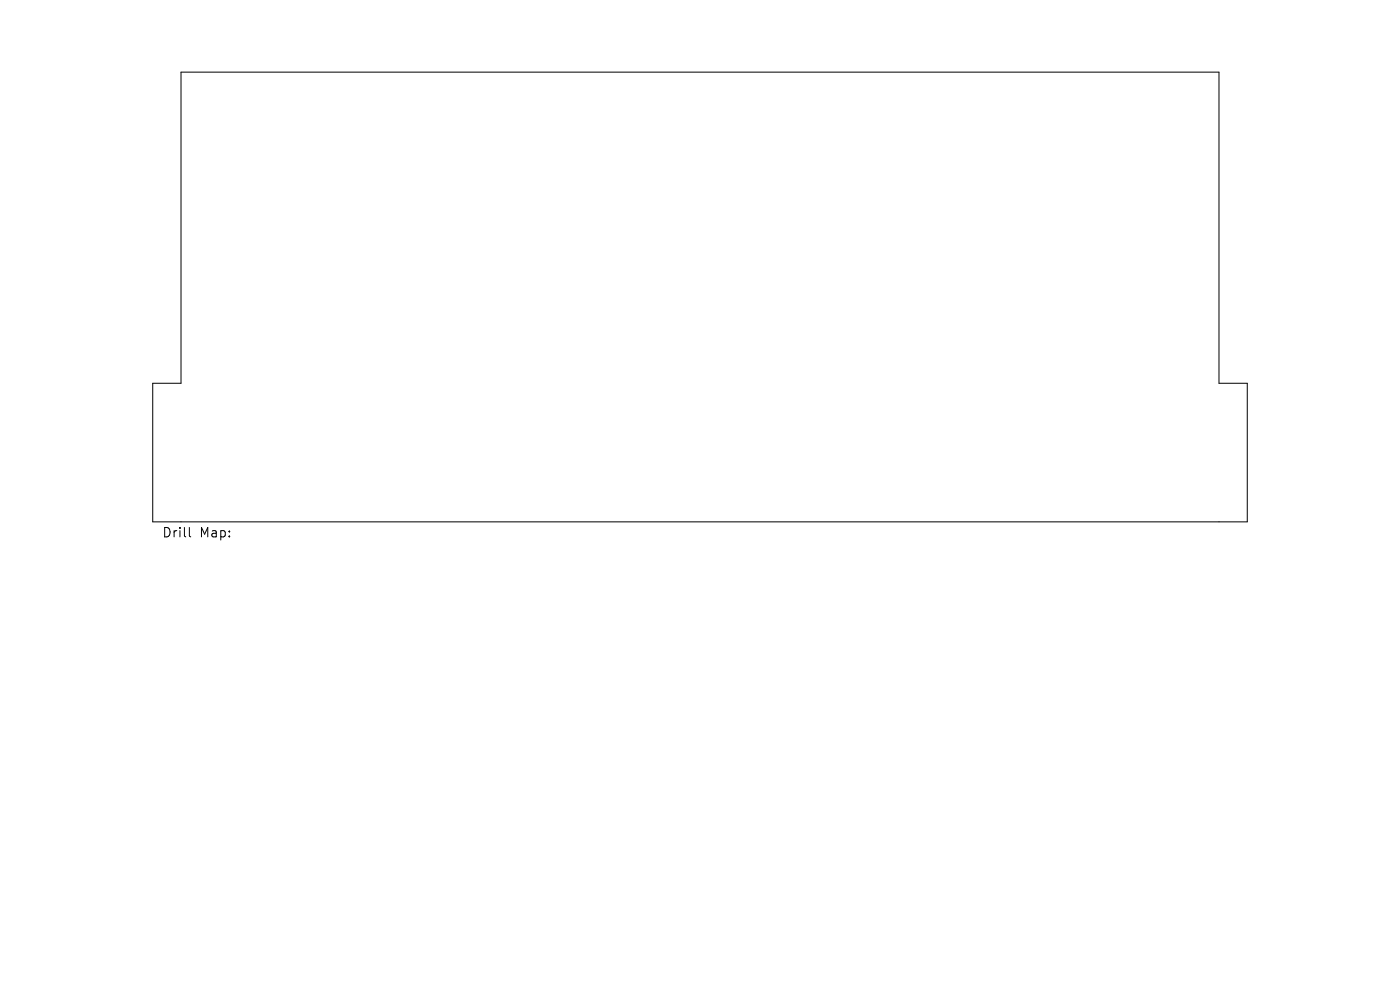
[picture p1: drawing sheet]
<svg xmlns="http://www.w3.org/2000/svg" width="297mm" height="210mm" viewBox="0 0 297 210" stroke-linecap="round" stroke-linejoin="round" font-family="sans-serif">
<defs><g id="words">
<g font-size="2.8">
<text x="34.3" y="114.3">Drill</text>
<text x="42.3" y="114.3">Map:</text>
</g>
</g></defs>
<path d="M38.4 15.3h220.2v66h6v29.4h-232.2v-29.4h6zM40.2 111.9v1.7l.3 .3" fill="none" stroke="#000" stroke-width=".21"/>
<use href="#words"/>
</svg>
